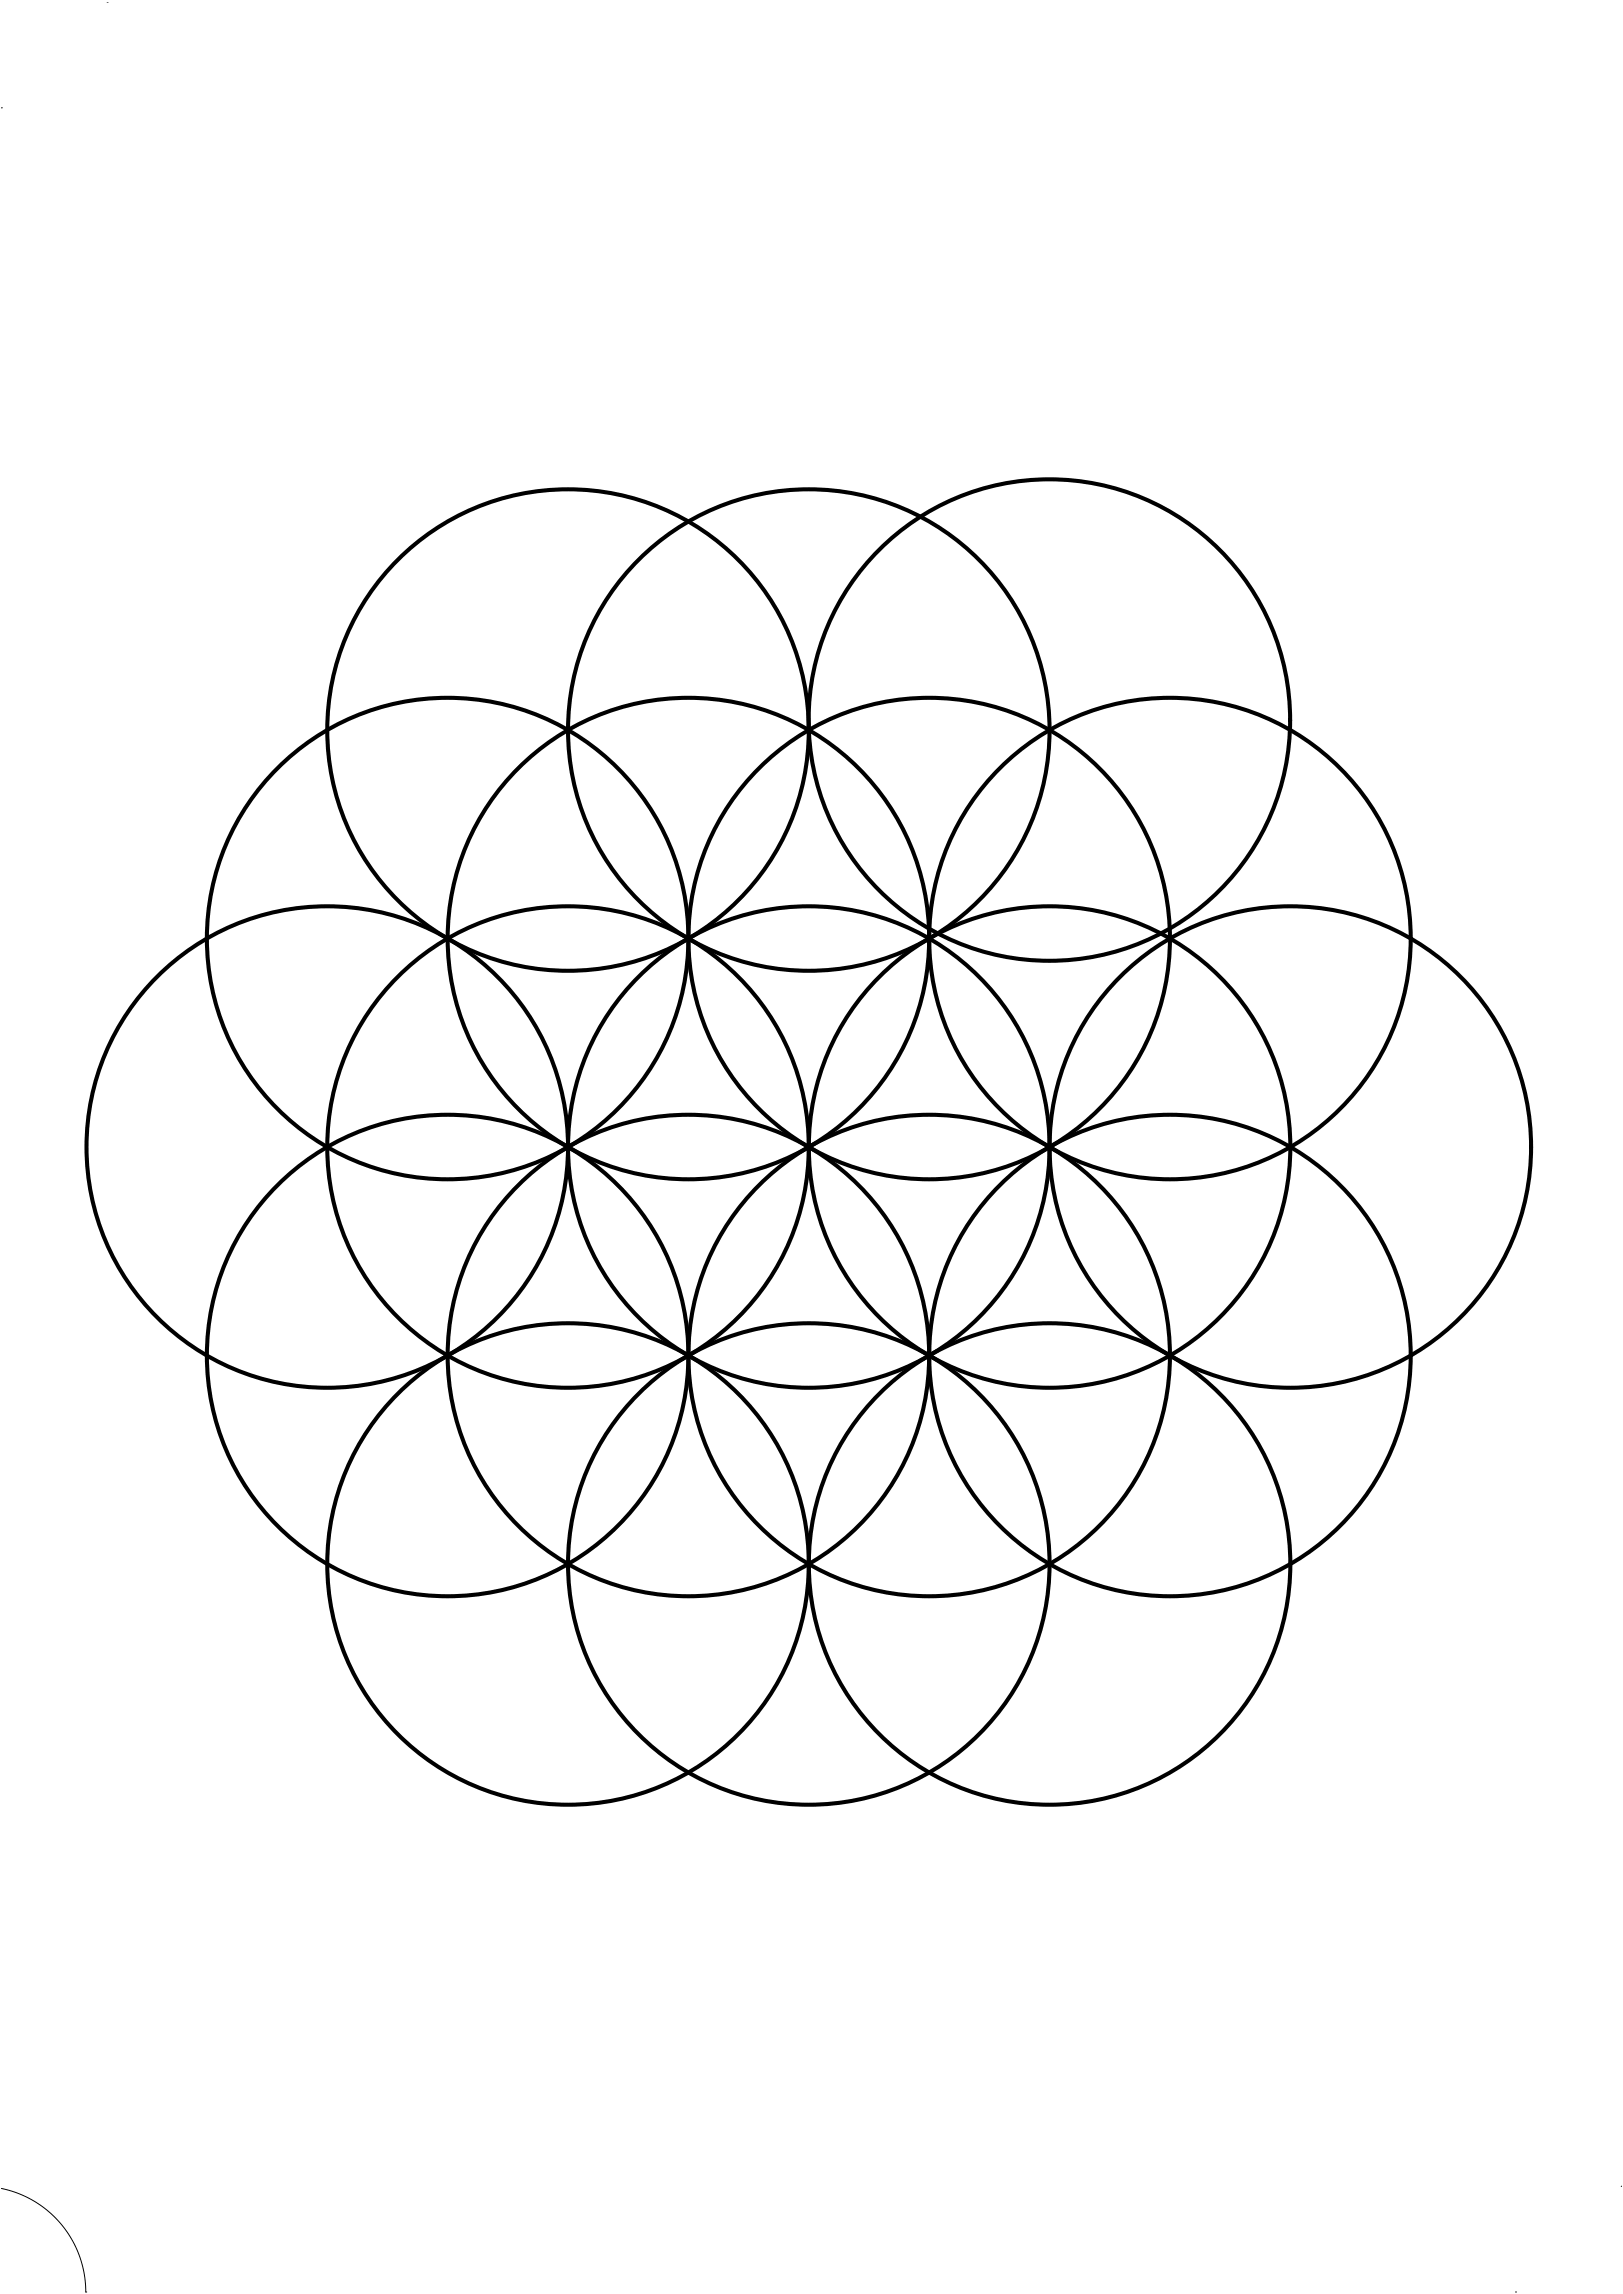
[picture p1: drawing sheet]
<svg xmlns="http://www.w3.org/2000/svg" width="841mm" height="1189mm" viewBox="0 0 841 1189" stroke-linecap="round" stroke-linejoin="round" font-family="sans-serif">
<!-- layer: 0 -->
<g fill="none" stroke="#000" stroke-width="2.1">
<circle cx="294" cy="378" r="125"/>
<circle cx="419" cy="378" r="125"/>
<circle cx="544" cy="373" r="125"/>
<circle cx="232" cy="486" r="125"/>
<circle cx="357" cy="486" r="125"/>
<circle cx="481" cy="486" r="125"/>
<circle cx="606" cy="486" r="125"/>
<circle cx="170" cy="594" r="125"/>
<circle cx="294" cy="594" r="125"/>
<circle cx="419" cy="594" r="125"/>
<circle cx="544" cy="594" r="125"/>
<circle cx="669" cy="594" r="125"/>
<circle cx="232" cy="702" r="125"/>
<circle cx="357" cy="702" r="125"/>
<circle cx="481" cy="702" r="125"/>
<circle cx="606" cy="702" r="125"/>
<circle cx="294" cy="811" r="125"/>
<circle cx="419" cy="811" r="125"/>
<circle cx="544" cy="811" r="125"/>
</g>
<path d="M55 1h.1M1 56h.1M1 1134a55 55 0 0 1 43 54M840 1133h.1M44 1188h.1M785 1188h.1" fill="none" stroke="#000" stroke-width=".52"/>
</svg>
